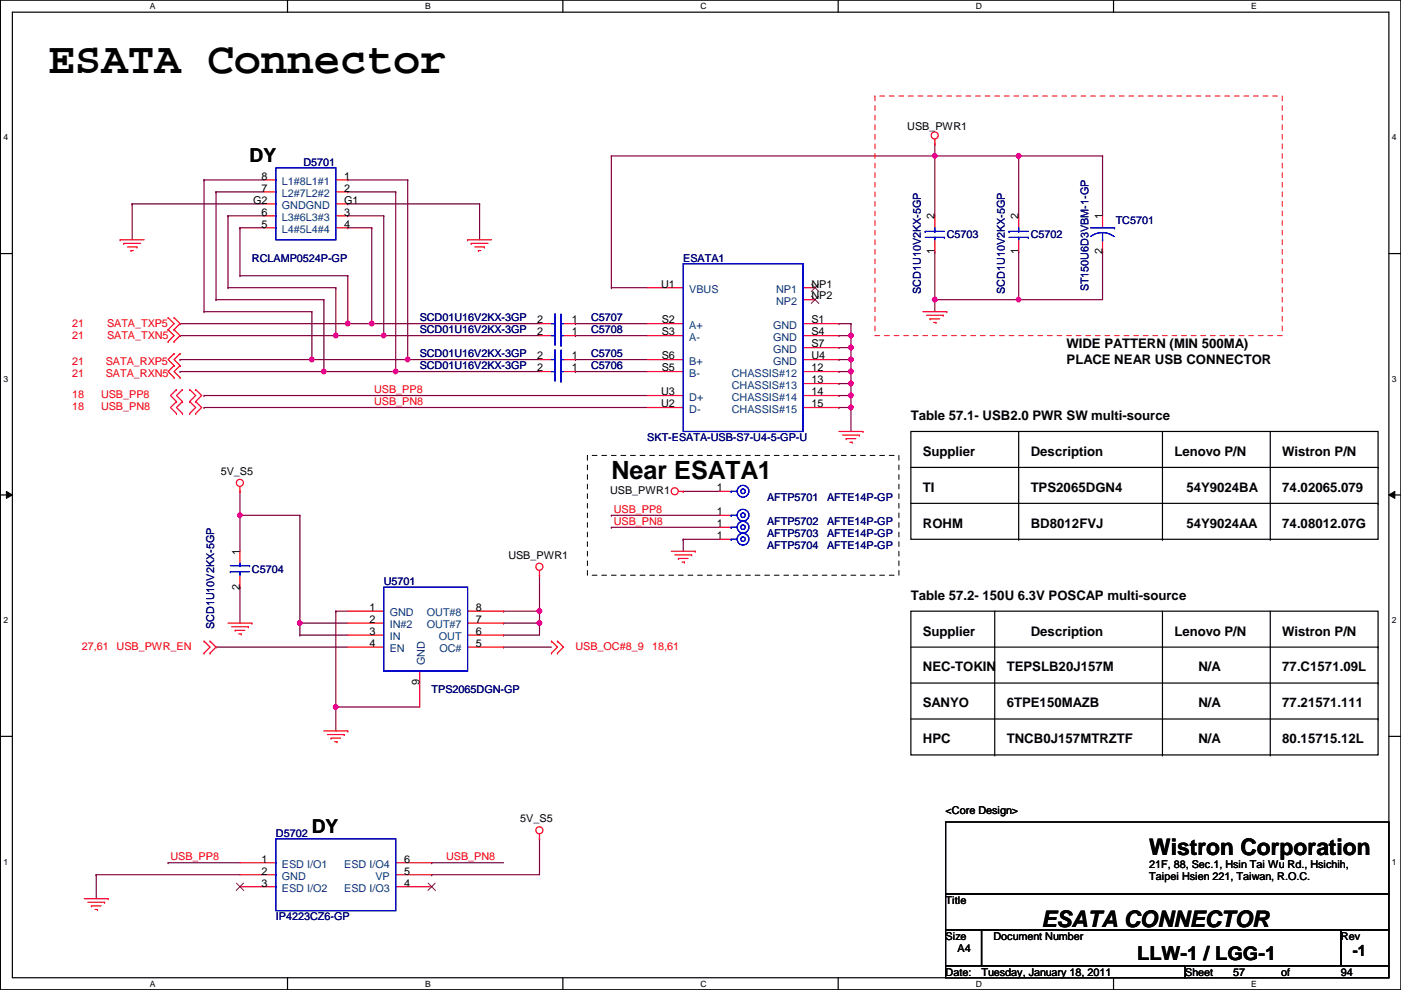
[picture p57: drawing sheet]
<svg xmlns="http://www.w3.org/2000/svg" width="297mm" height="210mm" viewBox="0 0 297 210" stroke-linecap="round" stroke-linejoin="round" font-family="sans-serif">
<defs><g id="words">
<text font-size="9.4" x="10.2" y="15.5">ESATA Connector</text>
<text font-size="5.3" x="129.6" y="101.5">Near ESATA1</text>
<g font-size="4.8">
<text x="243.7" y="181.3">Wistron Corporation</text>
<text x="220.8" y="196.5">ESATA CONNECTOR</text>
</g>
<g font-size="4.1">
<text x="52.9" y="34.3">DY</text>
<text x="66.1" y="176.5">DY</text>
<text x="241.1" y="203.5">LLW-1 / LGG-1</text>
</g>
<text font-size="3.3" x="286.8" y="202.8">-1</text>
<g font-size="2.8">
<text x="226.1" y="73.8">WIDE PATTERN (MIN 500MA)</text>
<text x="226.1" y="77.2">PLACE NEAR USB CONNECTOR</text>
<text x="193.1" y="89">Table 57.1- USB2.0 PWR SW multi-source</text>
<text x="195.7" y="96.6">Supplier</text>
<text x="218.5" y="96.6">Description</text>
<text x="249" y="96.6">Lenovo P/N</text>
<text x="271.9" y="96.6">Wistron P/N</text>
<text x="195.7" y="104.3">TI</text>
<text x="218.5" y="104.3">TPS2065DGN4</text>
<text x="251.5" y="104.3">54Y9024BA</text>
<text x="271.9" y="104.3">74.02065.079</text>
<text x="195.7" y="111.9">ROHM</text>
<text x="218.5" y="111.9">BD8012FVJ</text>
<text x="251.5" y="111.9">54Y9024AA</text>
<text x="271.9" y="111.9">74.08012.07G</text>
<text x="193.1" y="127.1">Table 57.2- 150U 6.3V POSCAP multi-source</text>
<text x="195.7" y="134.7">Supplier</text>
<text x="218.5" y="134.7">Description</text>
<text x="249" y="134.7">Lenovo P/N</text>
<text x="271.9" y="134.7">Wistron P/N</text>
<text x="195.7" y="142.4">NEC-TOKIN</text>
<text x="213.4" y="142.4">TEPSLB20J157M</text>
<text x="254.1" y="142.4">N/A</text>
<text x="271.9" y="142.4">77.C1571.09L</text>
<text x="195.7" y="150">SANYO</text>
<text x="213.4" y="150">6TPE150MAZB</text>
<text x="254.1" y="150">N/A</text>
<text x="271.9" y="150">77.21571.111</text>
<text x="195.7" y="157.6">HPC</text>
<text x="213.4" y="157.6">TNCB0J157MTRZTF</text>
<text x="254.1" y="157.6">N/A</text>
<text x="271.9" y="157.6">80.15715.12L</text>
</g>
<g font-size="2.3">
<text x="192.4" y="27.5">USB_PWR1</text>
<text x="55.5" y="40.6">7</text>
<text x="55.5" y="38.1">8</text>
<text x="73" y="38.1">1</text>
<text x="73" y="40.6">2</text>
<text x="53.7" y="43.2">G2</text>
<text x="55.5" y="45.7">6</text>
<text x="73" y="43.2">G1</text>
<text x="73" y="45.7">3</text>
<text x="198.2" y="46.5" transform="rotate(-90 198.2 46.5)">2</text>
<text x="215.9" y="46.5" transform="rotate(-90 215.9 46.5)">2</text>
<text x="233.7" y="46.5" transform="rotate(-90 233.7 46.5)">1</text>
<text x="55.5" y="48.3">5</text>
<text x="73" y="48.3">4</text>
<text x="198.2" y="53.9" transform="rotate(-90 198.2 53.9)">1</text>
<text x="215.9" y="53.9" transform="rotate(-90 215.9 53.9)">1</text>
<text x="233.7" y="53.9" transform="rotate(-90 233.7 53.9)">2</text>
<text x="140.2" y="61">U1</text>
<text x="172" y="61">NP1</text>
<text x="172" y="63.5">NP2</text>
<text x="113.9" y="68.6">2</text>
<text x="113.9" y="71.1">2</text>
<text x="121.2" y="68.6">1</text>
<text x="121.2" y="71.1">1</text>
<text x="140.3" y="68.6">S2</text>
<text x="140.3" y="71.1">S3</text>
<text x="172" y="68.6">S1</text>
<text x="172" y="71.1">S4</text>
<text x="113.9" y="76.2">2</text>
<text x="121.2" y="76.2">1</text>
<text x="140.3" y="76.2">S6</text>
<text x="172" y="73.7">S7</text>
<text x="172" y="76.2">U4</text>
<text x="113.9" y="78.7">2</text>
<text x="121.2" y="78.7">1</text>
<text x="140.2" y="83.8">U3</text>
<text x="140.3" y="78.7">S5</text>
<text x="172" y="78.7">12</text>
<text x="172" y="81.3">13</text>
<text x="172" y="83.8">14</text>
<text x="140.2" y="86.4">U2</text>
<text x="172" y="86.4">15</text>
<text x="46.8" y="100.7">5V_S5</text>
<text x="129.4" y="104.7">USB_PWR1</text>
<text x="152" y="104.1">1</text>
<text x="152" y="109.2">1</text>
<text x="152" y="111.8">1</text>
<text x="50.8" y="117.6" transform="rotate(-90 50.8 117.6)">1</text>
<text x="107.8" y="118.4">USB_PWR1</text>
<text x="152" y="114.3">1</text>
<text x="50.8" y="125" transform="rotate(-90 50.8 125)">2</text>
<text x="78.3" y="129.5">1</text>
<text x="100.9" y="129.5">8</text>
<text x="78.3" y="134.6">3</text>
<text x="78.3" y="132.1">2</text>
<text x="78.3" y="137.2">4</text>
<text x="100.9" y="137.2">5</text>
<text x="100.9" y="134.6">6</text>
<text x="100.9" y="132.1">7</text>
<text x="88.9" y="145.3" transform="rotate(-90 88.9 145.3)">9</text>
<text x="200.5" y="172.6">&lt;Core Design&gt;</text>
<text x="110.3" y="174.3">5V_S5</text>
<text x="55.5" y="182.9">1</text>
<text x="55.5" y="185.4">2</text>
<text x="85.7" y="185.4">5</text>
<text x="85.7" y="182.9">6</text>
<text x="243.7" y="184">21F, 88, Sec.1, Hsin Tai Wu Rd., Hsichih,</text>
<text x="55.5" y="188">3</text>
<text x="85.7" y="188">4</text>
<text x="200.5" y="191.6">Title</text>
<text x="243.7" y="186.6">Taipei Hsien 221, Taiwan, R.O.C.</text>
<text x="200.5" y="199.2">Size</text>
<text x="203" y="201.8">A4</text>
<text x="210.6" y="199.2">Document Number</text>
<text x="284.3" y="199.2">Rev</text>
<text x="200.5" y="206.8">Date:</text>
<text x="208.1" y="206.8">Tuesday, January 18, 2011</text>
<text x="251.3" y="206.8">Sheet</text>
<text x="261.4" y="206.8">57</text>
<text x="271.6" y="206.8">of</text>
<text x="284.3" y="206.8">94</text>
</g>
<g font-size="2.3" fill="#000080">
<text x="64.3" y="35.1">D5701</text>
<text x="236.6" y="47.6">TC5701</text>
<text x="200.7" y="50.4">C5703</text>
<text x="218.5" y="50.4">C5702</text>
<text x="53.4" y="55.5">RCLAMP0524P-GP</text>
<text x="144.9" y="55.5">ESATA1</text>
<text x="195.2" y="62.3" transform="rotate(-90 195.2 62.3)">SCD1U10V2KX-5GP</text>
<text x="213" y="62.3" transform="rotate(-90 213 62.3)">SCD1U10V2KX-5GP</text>
<text x="230.8" y="61.8" transform="rotate(-90 230.8 61.8)">ST150U6D3VBM-1-GP</text>
<text x="89" y="68.2">SCD01U16V2KX-3GP</text>
<text x="89" y="70.7">SCD01U16V2KX-3GP</text>
<text x="125.3" y="68.2">C5707</text>
<text x="125.3" y="70.7">C5708</text>
<text x="89" y="75.8">SCD01U16V2KX-3GP</text>
<text x="125.3" y="75.8">C5705</text>
<text x="89" y="78.3">SCD01U16V2KX-3GP</text>
<text x="125.3" y="78.3">C5706</text>
<text x="137.2" y="93.6">SKT-ESATA-USB-S7-U4-5-GP-U</text>
<text x="162.6" y="106.3">AFTP5701</text>
<text x="175.3" y="106.3">AFTE14P-GP</text>
<text x="162.6" y="111.3">AFTP5702</text>
<text x="162.6" y="113.9">AFTP5703</text>
<text x="175.3" y="111.3">AFTE14P-GP</text>
<text x="175.3" y="113.9">AFTE14P-GP</text>
<text x="162.6" y="116.4">AFTP5704</text>
<text x="175.3" y="116.4">AFTE14P-GP</text>
<text x="53.4" y="121.5">C5704</text>
<text x="81.4" y="124">U5701</text>
<text x="45.4" y="133.4" transform="rotate(-90 45.4 133.4)">SCD1U10V2KX-5GP</text>
<text x="91.5" y="146.9">TPS2065DGN-GP</text>
<text x="58.5" y="177.4">D5702</text>
<text x="58.5" y="195.2">IP4223CZ6-GP</text>
</g>
<g font-size="2.3" fill="#004080">
<text x="59.8" y="41.7">L2#7L2#2</text>
<text x="59.8" y="39.2">L1#8L1#1</text>
<text x="59.8" y="46.8">L3#6L3#3</text>
<text x="59.8" y="44.3">GNDGND</text>
<text x="59.8" y="49.4">L4#5L4#4</text>
<text x="146.1" y="62.1">VBUS</text>
<text x="164.5" y="62.1">NP1</text>
<text x="164.5" y="64.6">NP2</text>
<text x="146.1" y="69.7">A+</text>
<text x="163.9" y="69.7">GND</text>
<text x="146.1" y="72.2">A-</text>
<text x="146.1" y="77.3">B+</text>
<text x="163.9" y="72.2">GND</text>
<text x="163.9" y="74.8">GND</text>
<text x="163.9" y="77.3">GND</text>
<text x="146.1" y="79.8">B-</text>
<text x="155.1" y="79.8">CHASSIS#12</text>
<text x="155.1" y="82.4">CHASSIS#13</text>
<text x="146.1" y="87.5">D-</text>
<text x="146.1" y="84.9">D+</text>
<text x="155.1" y="84.9">CHASSIS#14</text>
<text x="155.1" y="87.5">CHASSIS#15</text>
<text x="82.6" y="130.6">GND</text>
<text x="90.5" y="130.6">OUT#8</text>
<text x="82.6" y="135.7">IN</text>
<text x="82.6" y="133.2">IN#2</text>
<text x="90.5" y="133.2">OUT#7</text>
<text x="93" y="135.7">OUT</text>
<text x="82.6" y="138.3">EN</text>
<text x="90" y="141" transform="rotate(-90 90 141)">GND</text>
<text x="93.2" y="138.3">OC#</text>
<text x="59.8" y="184">ESD I/O1</text>
<text x="73" y="184">ESD I/O4</text>
<text x="59.8" y="186.5">GND</text>
<text x="59.8" y="189.1">ESD I/O2</text>
<text x="73" y="189.1">ESD I/O3</text>
<text x="79.6" y="186.5">VP</text>
</g>
<g font-size="2.3" fill="#f00">
<text x="15.3" y="69.4">21</text>
<text x="15.3" y="72">21</text>
<text x="22.7" y="69.4">SATA_TXP5</text>
<text x="22.7" y="72">SATA_TXN5</text>
<text x="15.3" y="77.3">21</text>
<text x="22.4" y="77.3">SATA_RXP5</text>
<text x="15.3" y="79.8">21</text>
<text x="22.4" y="79.8">SATA_RXN5</text>
<text x="79.3" y="83.4">USB_PP8</text>
<text x="15.3" y="84.4">18</text>
<text x="15.3" y="87">18</text>
<text x="21.4" y="84.4">USB_PP8</text>
<text x="21.4" y="87">USB_PN8</text>
<text x="79.3" y="85.9">USB_PN8</text>
<text x="130.1" y="108.8">USB_PP8</text>
<text x="130.1" y="111.3">USB_PN8</text>
<text x="17.4" y="137.8">27,61</text>
<text x="24.7" y="137.8">USB_PWR_EN</text>
<text x="122" y="137.8">USB_OC#8_9</text>
<text x="138.3" y="137.8">18,61</text>
<text x="36.1" y="182.4">USB_PP8</text>
<text x="94.6" y="182.4">USB_PN8</text>
</g>
<g font-size="1.8">
<text x="31.8" y="1.9">A</text>
<text x="90.1" y="1.9">B</text>
<text x="148.5" y="1.9">C</text>
<text x="206.9" y="1.9">D</text>
<text x="265.3" y="1.9">E</text>
<text x=".7" y="29.8">4</text>
<text x="295.1" y="29.8">4</text>
<text x=".7" y="80.9">3</text>
<text x="295.1" y="80.9">3</text>
<text x=".7" y="132.1">2</text>
<text x="295.1" y="132.1">2</text>
<text x=".7" y="183.3">1</text>
<text x="295.1" y="183.3">1</text>
<text x="31.8" y="209.2">A</text>
<text x="90.1" y="209.2">B</text>
<text x="148.5" y="209.2">C</text>
<text x="206.9" y="209.2">D</text>
<text x="265.3" y="209.2">E</text>
</g>
</g></defs>
<path d="M.1 0h296.9v209.8h-296.9zM2.6 2.6h291.9v204.7h-291.9z" fill="none" stroke="#000" stroke-width=".25"/>
<g fill="#fff">
<path d="M31.8 .3h1.2v2h-1.2z"/>
<path d="M31.8 207.6h1.2v1.9h-1.2z"/>
</g>
<path d="M61 0v2.6M61 207.3v2.5" fill="none" stroke="#000" stroke-width=".25"/>
<g fill="#fff">
<path d="M90.1 .3h1.2v2h-1.2z"/>
<path d="M90.1 207.6h1.2v1.9h-1.2z"/>
</g>
<path d="M119.3 0v2.6M119.3 207.3v2.5" fill="none" stroke="#000" stroke-width=".25"/>
<g fill="#fff">
<path d="M148.5 .3h1.3v2h-1.3z"/>
<path d="M148.5 207.6h1.3v1.9h-1.3z"/>
</g>
<path d="M177.7 0v2.6M177.7 207.3v2.5" fill="none" stroke="#000" stroke-width=".25"/>
<g fill="#fff">
<path d="M206.9 .3h1.2v2h-1.2z"/>
<path d="M206.9 207.6h1.2v1.9h-1.2z"/>
</g>
<path d="M236.1 0v2.6M236.1 207.3v2.5" fill="none" stroke="#000" stroke-width=".25"/>
<g fill="#fff">
<path d="M265.3 .3h1.1v2h-1.1z"/>
<path d="M265.3 207.6h1.1v1.9h-1.1z"/>
<path d="M.7 28.2h1v1.9h-1z"/>
<path d="M295.1 28.2h1v1.9h-1z"/>
<path d="M.7 79.3h1v2h-1z"/>
<path d="M295.1 79.3h1v2h-1z"/>
</g>
<path d="M.1 53.8h2.5M294.5 53.8h2.5" fill="none" stroke="#000" stroke-width=".25"/>
<g fill="#fff">
<path d="M.7 130.5h1v2h-1z"/>
<path d="M295.1 130.5h1v2h-1z"/>
</g>
<path d="M.1 104.9h2.5M294.5 104.9h2.5" fill="none" stroke="#000" stroke-width=".25"/>
<path d="M1.4 104.2l1.2 .7-1.2 .8zM294.5 104.9l1.2-.7v1.5z" fill="#000"/>
<path d="M1.4 104.2l1.2 .7-1.2 .8zM294.5 104.9l1.2-.7v1.5z" fill="none" stroke="#000" stroke-width=".21"/>
<g fill="#fff">
<path d="M.7 181.7h1v2h-1z"/>
<path d="M295.1 181.7h1v2h-1z"/>
</g>
<path d="M.1 156.1h2.5M294.5 156.1h2.5" fill="none" stroke="#000" stroke-width=".25"/>
<path d="M216 53.4h.1M216 53.4v10.1" fill="none" stroke="#800040" stroke-width=".25"/>
<circle cx="216" cy="63.5" r=".49" fill="#f0f"/>
<circle cx="216" cy="63.5" r=".49" fill="none" stroke="#f0f" stroke-width=".25"/>
<g fill="none" stroke="#800040" stroke-width=".25">
<path d="M198.2 33.1h.1M198.2 33.1v12.7M216 33.1h.1M216 33.1v12.7M216 33.1h17.8M233.8 33.1h.1M233.8 33.1v12.7M198.2 53.4h.1M198.2 53.4v12.7M233.8 53.4h.1M233.8 53.4v10.1h-17.8M198.2 63.5h.1"/>
<path d="M216 63.5h.1M43.3 83.9h.1M43.3 86.4h.1M43.3 83.9h93.9M43.3 86.4h93.9"/>
</g>
<circle cx="216" cy="33" r=".49" fill="#f0f"/>
<circle cx="216" cy="33" r=".49" fill="none" stroke="#f0f" stroke-width=".25"/>
<path d="M198.2 30.5h.1M198.2 30.5v2.6M73.7 68.6h.1M73.7 68.6h5.1" fill="none" stroke="#800040" stroke-width=".25"/>
<circle cx="73.7" cy="68.6" r=".49" fill="#f0f"/>
<circle cx="73.7" cy="68.6" r=".49" fill="none" stroke="#f0f" stroke-width=".25"/>
<path d="M71.2 71.2h.1M71.2 71.2h10.2" fill="none" stroke="#800040" stroke-width=".25"/>
<circle cx="71.2" cy="71.1" r=".49" fill="#f0f"/>
<circle cx="71.2" cy="71.1" r=".49" fill="none" stroke="#f0f" stroke-width=".25"/>
<path d="M73.7 48.3h.1M73.7 48.3h5.1M78.8 48.3h.1M78.8 48.3v20.3M66.1 76.2h.1M66.1 76.2h20.3M68.7 78.8h.1M68.7 78.8h15.2" fill="none" stroke="#800040" stroke-width=".25"/>
<circle cx="78.8" cy="68.6" r=".49" fill="#f0f"/>
<circle cx="78.8" cy="68.6" r=".49" fill="none" stroke="#f0f" stroke-width=".25"/>
<g fill="none" stroke="#800040" stroke-width=".25">
<path d="M48.3 45.8h.1M48.3 45.8h7.7M48.3 45.8v15.2M50.9 48.3h.1M50.9 58.5h.1M50.9 48.3h5.1M50.9 48.3v10.2M50.9 58.5h22.8M73.7 58.5h.1M73.7 45.8h.1M73.7 58.5v10.1M73.7 45.8h7.7"/>
<path d="M81.4 45.8h.1M81.4 45.8v25.4M48.3 61h.1M48.3 61h22.9M71.2 61h.1M71.2 61v10.2"/>
</g>
<circle cx="81.3" cy="71.1" r=".49" fill="#f0f"/>
<circle cx="81.3" cy="71.1" r=".49" fill="none" stroke="#f0f" stroke-width=".25"/>
<path d="M28 43.2h.1M28 43.2h28M28 43.2v7.6M73.7 43.2h.1M73.7 40.7h.1M73.7 43.2h28M73.7 40.7h10.2M83.9 40.7h.1M83.9 40.7v38.1M101.7 43.2h.1M101.7 43.2v7.6" fill="none" stroke="#800040" stroke-width=".25"/>
<circle cx="83.9" cy="78.8" r=".49" fill="#f0f"/>
<circle cx="83.9" cy="78.8" r=".49" fill="none" stroke="#f0f" stroke-width=".25"/>
<path d="M45.8 40.7h.1M45.8 40.7h10.2M45.8 40.7v22.8M45.8 63.5h.1M45.8 63.5h22.9M68.7 63.5h.1M68.7 63.5v15.3" fill="none" stroke="#800040" stroke-width=".25"/>
<circle cx="68.6" cy="78.8" r=".49" fill="#f0f"/>
<circle cx="68.6" cy="78.8" r=".49" fill="none" stroke="#f0f" stroke-width=".25"/>
<path d="M73.7 38.1h.1M73.7 38.1h12.7M86.4 38.1h.1M86.4 38.1v38.1" fill="none" stroke="#800040" stroke-width=".25"/>
<circle cx="86.4" cy="76.2" r=".49" fill="#f0f"/>
<circle cx="86.4" cy="76.2" r=".49" fill="none" stroke="#f0f" stroke-width=".25"/>
<path d="M43.3 38.1h.1M43.3 38.1h12.7M43.3 38.1v28M43.3 66.1h.1M43.3 66.1h22.8M66.1 66.1h.1M66.1 66.1v10.1" fill="none" stroke="#800040" stroke-width=".25"/>
<circle cx="66.1" cy="76.2" r=".49" fill="#f0f"/>
<circle cx="66.1" cy="76.2" r=".49" fill="none" stroke="#f0f" stroke-width=".25"/>
<path d="M50.9 109.3h.1M50.9 109.3v7.6M71.2 149.9h.1M71.2 149.9v5.1" fill="none" stroke="#800040" stroke-width=".25"/>
<circle cx="50.9" cy="109.2" r=".49" fill="#f0f"/>
<circle cx="50.9" cy="109.2" r=".49" fill="none" stroke="#f0f" stroke-width=".25"/>
<path d="M106.8 129.6h.1M106.8 129.6h7.6M114.4 129.6h.1M114.4 122h.1M114.4 122v10.1" fill="none" stroke="#800040" stroke-width=".25"/>
<circle cx="114.4" cy="129.6" r=".49" fill="#f0f"/>
<circle cx="114.4" cy="129.6" r=".49" fill="none" stroke="#f0f" stroke-width=".25"/>
<path d="M106.8 132.1h.1M106.8 132.1h7.6M114.4 132.1h.1M114.4 132.1v2.6" fill="none" stroke="#800040" stroke-width=".25"/>
<circle cx="114.4" cy="132.1" r=".49" fill="#f0f"/>
<circle cx="114.4" cy="132.1" r=".49" fill="none" stroke="#f0f" stroke-width=".25"/>
<g fill="none" stroke="#800040" stroke-width=".25">
<path d="M50.9 109.3h.1M50.9 104.2h.1M50.9 109.3h12.7M50.9 104.2v5.1M63.6 109.3h.1M63.6 109.3v25.4M45.8 137.2h.1M45.8 137.2h27.9M63.6 132.1h.1M106.8 134.7h.1M106.8 137.2h.1M106.8 134.7h7.6"/>
<path d="M106.8 137.2h10.1"/>
</g>
<circle cx="63.6" cy="132.1" r=".49" fill="#f0f"/>
<circle cx="63.6" cy="132.1" r=".49" fill="none" stroke="#f0f" stroke-width=".25"/>
<path d="M50.9 124.5h.1M50.9 124.5v7.6M63.6 134.7h.1M63.6 134.7h10.1M71.2 129.6h.1M71.2 129.6h2.5M71.2 129.6v20.3" fill="none" stroke="#800040" stroke-width=".25"/>
<circle cx="71.2" cy="149.9" r=".49" fill="#f0f"/>
<circle cx="71.2" cy="149.9" r=".49" fill="none" stroke="#f0f" stroke-width=".25"/>
<g fill="none" stroke="#800040" stroke-width=".25">
<path d="M198.2 33.1h.1M198.2 33.1h17.8M78.8 68.6h.1M78.8 68.6h35.6M81.4 71.2h.1M81.4 71.2h33M83.9 78.8h.1M83.9 78.8h30.5M86.4 76.2h.1M86.4 76.2h28M122 68.6h.1M122 71.2h.1"/>
<path d="M122 78.8h.1M122 76.2h.1M122 68.6h15.2M122 71.2h15.2M122 78.8h15.2M122 76.2h15.2M63.6 132.1h.1M63.6 132.1h10.1M71.2 149.9h.1M71.2 149.9h17.8M114.4 177.8h.1M114.4 177.8v7.7h-22.9"/>
<path d="M20.4 185.5h.1M20.4 185.5h30.5M20.4 185.5v5M35.6 182.9h.1M35.6 182.9h15.3M91.5 182.9h.1M91.5 185.5h.1M91.5 182.9h15.3"/>
</g>
<circle cx="198.2" cy="33" r=".49" fill="#f0f"/>
<circle cx="198.2" cy="33" r=".49" fill="none" stroke="#f0f" stroke-width=".25"/>
<g fill="none" stroke="#800040" stroke-width=".25">
<path d="M38.2 78.8h.1M38.2 76.2h.1M38.2 68.6h.1M38.2 71.2h.1M38.2 78.8h30.5M38.2 76.2h27.9M38.2 68.6h35.5M38.2 71.2h33M177.9 68.6h.1M177.9 71.2h.1M177.9 68.6h2.5M177.9 71.2h2.5"/>
<path d="M180.4 68.6h.1M180.4 71.2h.1M180.4 68.6v5.1"/>
</g>
<circle cx="180.4" cy="71.1" r=".49" fill="#f0f"/>
<circle cx="180.4" cy="71.1" r=".49" fill="none" stroke="#f0f" stroke-width=".25"/>
<path d="M177.9 73.7h.1M177.9 76.2h.1M177.9 73.7h2.5M177.9 76.2h2.5" fill="none" stroke="#800040" stroke-width=".25"/>
<circle cx="180.4" cy="76.2" r=".49" fill="#f0f"/>
<circle cx="180.4" cy="76.2" r=".49" fill="none" stroke="#f0f" stroke-width=".25"/>
<path d="M177.9 78.8h.1M180.4 76.2h.1M180.4 76.2v2.6h-2.5M177.9 81.3h.1M177.9 81.3h2.5M180.4 81.3h.1M180.4 81.3v2.6" fill="none" stroke="#800040" stroke-width=".25"/>
<circle cx="180.4" cy="81.3" r=".49" fill="#f0f"/>
<circle cx="180.4" cy="81.3" r=".49" fill="none" stroke="#f0f" stroke-width=".25"/>
<path d="M177.9 83.9h.1M177.9 86.4h.1M177.9 83.9h2.5M177.9 86.4h2.5M180.4 86.4h.1M180.4 86.4v5.1" fill="none" stroke="#800040" stroke-width=".25"/>
<circle cx="180.4" cy="86.4" r=".49" fill="#f0f"/>
<circle cx="180.4" cy="86.4" r=".49" fill="none" stroke="#f0f" stroke-width=".25"/>
<path d="M198.2 63.5h.1M198.2 63.5h17.8" fill="none" stroke="#800040" stroke-width=".25"/>
<circle cx="198.2" cy="63.5" r=".49" fill="#f0f"/>
<circle cx="198.2" cy="63.5" r=".49" fill="none" stroke="#f0f" stroke-width=".25"/>
<path d="M129.6 33.1h.1M129.6 33.1v27.9M129.6 33.1h68.6M198.2 33.1h.1M129.6 61h.1M129.6 61h7.6M180.4 83.9h.1M180.4 83.9v2.5" fill="none" stroke="#800040" stroke-width=".25"/>
<circle cx="180.4" cy="83.8" r=".49" fill="#f0f"/>
<circle cx="180.4" cy="83.8" r=".49" fill="none" stroke="#f0f" stroke-width=".25"/>
<path d="M180.4 78.8h.1M180.4 78.8v2.5" fill="none" stroke="#800040" stroke-width=".25"/>
<circle cx="180.4" cy="78.8" r=".49" fill="#f0f"/>
<circle cx="180.4" cy="78.8" r=".49" fill="none" stroke="#f0f" stroke-width=".25"/>
<path d="M180.4 73.7h.1M180.4 73.7v2.5" fill="none" stroke="#800040" stroke-width=".25"/>
<circle cx="180.4" cy="73.7" r=".49" fill="#f0f"/>
<circle cx="180.4" cy="73.7" r=".49" fill="none" stroke="#f0f" stroke-width=".25"/>
<path d="M129.6 109.3h.1M129.6 111.8h.1M129.6 109.3h22.9M129.6 111.8h22.9M144.9 114.3h.1M144.9 104.2h.1M144.9 114.3v2.6M144.9 114.3h7.6M144.9 104.2h7.6" fill="none" stroke="#800040" stroke-width=".25"/>
<g fill="none" stroke="#f00" stroke-width=".25">
<path d="M56 38.1h2.5M71.2 38.1h2.5M198.2 30.5h.1M198.2 29.5v1M25.5 50.8h.1M25.5 50.8h5.1M26.2 51.6h.1M26.2 51.6h3.6M27 52.4h2M27.8 53.1h.1M27.8 53.1h.5M29 52.4h.1"/>
<path d="M56 40.7h2.5M56 43.2h2.5M56 45.8h2.5M56 48.3h2.5M71.2 40.7h2.5M71.2 43.2h2.5M71.2 45.8h2.5M71.2 48.3h2.5M99.1 50.8h.1M99.1 50.8h5.1M99.9 51.6h.1M99.9 51.6h3.6"/>
<path d="M100.7 52.4h2M101.4 53.1h.1M101.4 53.1h.5M102.7 52.4h.1M198.2 45.8v2.5M198.2 50.8v2.6M216 45.8v2.5M216 50.8v2.6M233.8 45.8v2.5M233.8 50.8v2.6M35.6 69.9h.1M35.6 67.4h.1"/>
<path d="M35.6 72.4h.1M35.6 67.4l1.3 1.2-1.3 1.3M35.6 69.9l1.3 1.3-1.3 1.2M36.9 67.4h.1M36.9 69.9h.1M36.9 75h.1M36.9 77.5h.1M36.9 72.4h.1M36.9 67.4l1.3 1.2-1.3 1.3M36.9 75l-1.3 1.2 1.3 1.3M36.9 69.9l1.3 1.3-1.3 1.2M36.9 77.5l-1.3 1.3 1.3 1.3"/>
<path d="M38.2 75h.1M38.2 77.5h.1M38.2 75l-1.3 1.2 1.3 1.3M38.2 77.5l-1.3 1.3 1.3 1.3M114.4 68.6h2.5M114.4 71.2h2.5M114.4 76.2h2.5M114.4 78.8h2.5M119.5 68.6h2.5M119.5 71.2h2.5M119.5 76.2h2.5M119.5 78.8h2.5"/>
<path d="M137.2 68.6h7.7M137.2 71.2h7.7M137.2 76.2h7.7M137.2 78.8h7.7M137.2 61h7.7M170.3 68.6h7.6M170.3 71.2h7.6M170.3 76.2h7.6M170.3 78.8h7.6M170.3 73.7h7.6M170.3 61h2.5M170.3 63.5h2.5"/>
<path d="M195.7 66.1h5M196.4 66.8h3.6M197.2 67.6h.1M197.2 67.6h2M197.9 68.4h.6M198.5 68.4h.1M200 66.8h.1M200.7 66.1h.1M36.9 80.1h.1M37.4 85.1h.1M37.4 82.6h.1M37.4 87.7h.1"/>
<path d="M37.4 82.6l-1.3 1.3 1.3 1.2M37.4 85.1l-1.3 1.3 1.3 1.3M38.2 80.1h.1M38.7 85.1h.1M38.7 82.6h.1M38.7 87.7h.1M38.7 82.6l-1.3 1.3 1.3 1.2M38.7 85.1l-1.3 1.3 1.3 1.3M40.2 82.6h.1M40.2 85.1h.1M40.2 87.7h.1M40.2 82.6l1.3 1.3-1.3 1.2"/>
<path d="M40.2 85.1l1.3 1.3-1.3 1.3M41.5 85.1h.1M41.5 82.6h.1M41.5 87.7h.1M41.5 82.6l1.3 1.3-1.3 1.2M41.5 85.1l1.3 1.3-1.3 1.3M137.2 83.9h7.7M137.2 86.4h7.7M170.3 81.3h7.6M170.3 83.9h7.6M170.3 86.4h7.6M177.9 91.5h5.1"/>
<path d="M178.6 92.2h3.6M179.4 93h.1M179.4 93h2M180.2 93.8h.5M180.7 93.8h.1M182.2 92.2h.1M183 91.5h.1M50.9 104.2h.1M50.9 103.2v1M50.9 116.9v2.5M142.3 116.9h5.1M143.1 117.6h3.5"/>
<path d="M143.8 118.4h.1M143.8 118.4h2.1M143.8 104.2h1.1M144.6 119.2h.5M144.9 104.2h.1M145.1 119.2h.1M146.6 117.6h.1M147.4 116.9h.1M152.5 104.2h2.5M152.5 114.3h2.5M152.5 109.3h2.5M152.5 111.8h2.5"/>
<path d="M43.3 135.9h.1M43.3 138.5h.1M43.3 135.9l1.2 1.3-1.2 1.3M44.5 138.5h.1M44.5 135.9h.1M44.5 135.9l1.3 1.3-1.3 1.3M48.3 132.1h5.1M49.1 132.9h3.6M49.9 133.6h.1M49.9 133.6h2M50.6 134.4h.5M50.9 122v2.5"/>
<path d="M51.1 134.4h.1M52.7 132.9h.1M53.4 132.1h.1M73.7 132.1h7.7M73.7 134.7h7.7M73.7 129.6h7.7M73.7 137.2h7.7M99.1 132.1h7.7M99.1 134.7h7.7M99.1 129.6h7.7M99.1 137.2h7.7M114.4 122h.1"/>
<path d="M114.4 120.9v1.1M116.9 138.5h.1M116.9 135.9h.1M116.9 135.9l1.3 1.3-1.3 1.3M118.2 138.5h.1M118.2 135.9h.1M118.2 135.9l1.3 1.3-1.3 1.3M68.7 155h5M69.4 155.7h3.6M70.2 156.5h.1M70.2 156.5h2M70.9 157.3h.6"/>
<path d="M71.5 157.3h.1M73 155.7h.1M73.7 155h.1M89 142.3v7.6M114.4 177.8h.1M114.4 176.8v1M17.9 190.5h5M18.6 191.3h3.6M19.4 192.1h.1M19.4 192.1h2M20.1 192.8h.6M20.7 192.8h.1"/>
<path d="M22.2 191.3h.1M22.9 190.5h.1M50.9 182.9h7.6M50.9 185.5h7.6M50.9 188h7.6M83.9 182.9h7.6M83.9 185.5h7.6M83.9 188h7.6"/>
<circle cx="198.2" cy="28.7" r=".75"/>
<circle cx="50.9" cy="102.4" r=".75"/>
<circle cx="143.1" cy="104.2" r=".75"/>
<circle cx="114.4" cy="120.2" r=".75"/>
<circle cx="114.4" cy="176" r=".75"/>
</g>
<g fill="none" stroke="#000" stroke-width=".25">
<path d="M193.1 91.5h99.1v22.8h-99.1zM193.1 99.1h99.1M216 91.5v22.8M246.5 91.5v22.8M269.3 91.5v22.8M292.2 99.1h.1M193.1 106.7h99.1M216 114.3h.1M246.5 114.3h.1M269.3 114.3h.1M292.2 106.7h.1M193.1 129.6h99.1v30.5h-99.1z"/>
<path d="M193.1 137.2h99.1M210.9 129.6v30.5M246.5 129.6v30.5M269.3 129.6v30.5M292.2 137.2h.1M193.1 144.8h99.1M193.1 152.4h99.1M292.2 144.8h.1M292.2 152.4h.1M200.5 174.3h94v15.2h-94zM210.9 160.1h.1M246.5 160.1h.1"/>
<path d="M269.3 160.1h.1M200.5 189.5h94v7.6h-94zM200.5 197.1h7.6v7.7h-7.6zM208.1 197.1h76.2v7.7h-76.2zM284.3 197.1h10.2v7.7h-10.2zM200.5 204.8h50.8v2.5h-50.8zM251.3 204.8h43.2v2.5h-43.2z"/>
</g>
<path d="M185.5 20.4h86.4v50.8h-86.4z" fill="none" stroke="#f00" stroke-width=".21" stroke-dasharray="1 1 1 1 1 1 1 1"/>
<path d="M124.5 96.6h66.1v25.4h-66.1z" fill="none" stroke="#000" stroke-width=".21" stroke-dasharray="1 1 1 1 1 1 1 1"/>
<g fill="none" stroke="#00f" stroke-width=".25">
<path d="M58.5 35.6h12.7v15.2h-12.7zM144.9 55.9h25.4v35.6h-25.4zM196.2 49.1h.1M196.2 50.3h4M196.2 49.1h4M198.2 50.3h.1M198.2 49.1h.1M198.2 48.3v.8M198.2 50.3v.5M200.2 50.3h.1M213.9 49.1h.1M213.9 50.3h4.1"/>
<path d="M213.9 49.1h4.1M216 50.3h.1M216 49.1h.1M216 48.3v.8M216 50.3v.5M218 50.3h.1M231.2 48.3h5.1M233.8 50.8h.1M233.8 49.3l1 .2 1.4 .7M233.8 49.3l-1.6 .3-.9 .5M233.8 49.3v1.5M236.3 48.3h.1"/>
<path d="M116.9 68.6h.8M116.9 71.2h.8M116.9 76.2h.8M116.9 78.8h.8M117.7 68.6h.1M117.7 66.6h.1M117.7 71.2h.1M117.7 69.1h.1M117.7 76.2h.1M117.7 74.2h.1M117.7 78.8h.1M117.7 76.8h.1"/>
<path d="M117.7 66.6v6.6M117.7 74.2v6.6M119 68.6h.1M119 70.7h.1M119 71.2h.1M119 73.2h.1M119 76.2h.1M119 78.3h.1M119 78.8h.1M119 68.6h.5M119 66.6v6.6M119 74.2v6.6"/>
<path d="M119 71.2h.5M119 76.2h.5M119 78.8h.5M119 80.8h.1M48.8 119.9h4.1M50.9 119.9h.1M50.9 119.4v.5M52.9 119.9h.1M155 114.3h.1M155 109.3h.1M155 111.8h.1M155 104.2h.1"/>
<path d="M155 114.3h1.3M155 109.3h1.3M155 111.8h1.3M155 104.2h1.3M48.8 121.2h.1M48.8 121.2h4.1M50.9 121.2h.1M50.9 121.2v.8M81.4 124.5h17.7v17.8h-17.7zM58.5 177.8h25.4v15.3h-25.4z"/>
<circle cx="157.5" cy="109.2" r=".49"/>
<circle cx="157.5" cy="114.3" r=".49"/>
<circle cx="157.5" cy="111.8" r=".49"/>
<circle cx="157.5" cy="104.2" r=".49"/>
<circle cx="157.5" cy="109.2" r="1.25"/>
<circle cx="157.5" cy="114.3" r="1.25"/>
<circle cx="157.5" cy="111.8" r="1.25"/>
<circle cx="157.5" cy="104.2" r="1.25"/>
</g>
<path d="M172 60.2l1.6 1.6M172 62.8l1.6 1.5M173.6 60.2l-1.6 1.6M173.6 62.8l-1.6 1.5M50.1 187.2l1.6 1.6M51.6 187.2l-1.5 1.6M90.8 187.2l1.5 1.6M92.3 187.2l-1.6 1.6" fill="none" stroke="#804000" stroke-width=".21"/>
<circle cx="216" cy="63.5" r=".49" fill="#f0f"/>
<circle cx="216" cy="63.5" r=".49" fill="none" stroke="#f0f" stroke-width=".25"/>
<circle cx="216" cy="33" r=".49" fill="#f0f"/>
<circle cx="216" cy="33" r=".49" fill="none" stroke="#f0f" stroke-width=".25"/>
<circle cx="73.7" cy="68.6" r=".49" fill="#f0f"/>
<circle cx="73.7" cy="68.6" r=".49" fill="none" stroke="#f0f" stroke-width=".25"/>
<circle cx="71.2" cy="71.1" r=".49" fill="#f0f"/>
<circle cx="71.2" cy="71.1" r=".49" fill="none" stroke="#f0f" stroke-width=".25"/>
<circle cx="78.8" cy="68.6" r=".49" fill="#f0f"/>
<circle cx="78.8" cy="68.6" r=".49" fill="none" stroke="#f0f" stroke-width=".25"/>
<circle cx="81.3" cy="71.1" r=".49" fill="#f0f"/>
<circle cx="81.3" cy="71.1" r=".49" fill="none" stroke="#f0f" stroke-width=".25"/>
<circle cx="83.9" cy="78.8" r=".49" fill="#f0f"/>
<circle cx="83.9" cy="78.8" r=".49" fill="none" stroke="#f0f" stroke-width=".25"/>
<circle cx="68.6" cy="78.8" r=".49" fill="#f0f"/>
<circle cx="68.6" cy="78.8" r=".49" fill="none" stroke="#f0f" stroke-width=".25"/>
<circle cx="86.4" cy="76.2" r=".49" fill="#f0f"/>
<circle cx="86.4" cy="76.2" r=".49" fill="none" stroke="#f0f" stroke-width=".25"/>
<circle cx="66.1" cy="76.2" r=".49" fill="#f0f"/>
<circle cx="66.1" cy="76.2" r=".49" fill="none" stroke="#f0f" stroke-width=".25"/>
<circle cx="50.9" cy="109.2" r=".49" fill="#f0f"/>
<circle cx="50.9" cy="109.2" r=".49" fill="none" stroke="#f0f" stroke-width=".25"/>
<circle cx="114.4" cy="129.6" r=".49" fill="#f0f"/>
<circle cx="114.4" cy="129.6" r=".49" fill="none" stroke="#f0f" stroke-width=".25"/>
<circle cx="114.4" cy="132.1" r=".49" fill="#f0f"/>
<circle cx="114.4" cy="132.1" r=".49" fill="none" stroke="#f0f" stroke-width=".25"/>
<circle cx="63.6" cy="132.1" r=".49" fill="#f0f"/>
<circle cx="63.6" cy="132.1" r=".49" fill="none" stroke="#f0f" stroke-width=".25"/>
<circle cx="71.2" cy="149.9" r=".49" fill="#f0f"/>
<circle cx="71.2" cy="149.9" r=".49" fill="none" stroke="#f0f" stroke-width=".25"/>
<circle cx="198.2" cy="33" r=".49" fill="#f0f"/>
<circle cx="198.2" cy="33" r=".49" fill="none" stroke="#f0f" stroke-width=".25"/>
<circle cx="180.4" cy="71.1" r=".49" fill="#f0f"/>
<circle cx="180.4" cy="71.1" r=".49" fill="none" stroke="#f0f" stroke-width=".25"/>
<circle cx="180.4" cy="76.2" r=".49" fill="#f0f"/>
<circle cx="180.4" cy="76.2" r=".49" fill="none" stroke="#f0f" stroke-width=".25"/>
<circle cx="180.4" cy="81.3" r=".49" fill="#f0f"/>
<circle cx="180.4" cy="81.3" r=".49" fill="none" stroke="#f0f" stroke-width=".25"/>
<circle cx="180.4" cy="86.4" r=".49" fill="#f0f"/>
<circle cx="180.4" cy="86.4" r=".49" fill="none" stroke="#f0f" stroke-width=".25"/>
<circle cx="198.2" cy="63.5" r=".49" fill="#f0f"/>
<circle cx="198.2" cy="63.5" r=".49" fill="none" stroke="#f0f" stroke-width=".25"/>
<circle cx="180.4" cy="83.8" r=".49" fill="#f0f"/>
<circle cx="180.4" cy="83.8" r=".49" fill="none" stroke="#f0f" stroke-width=".25"/>
<circle cx="180.4" cy="78.8" r=".49" fill="#f0f"/>
<circle cx="180.4" cy="78.8" r=".49" fill="none" stroke="#f0f" stroke-width=".25"/>
<circle cx="180.4" cy="73.7" r=".49" fill="#f0f"/>
<circle cx="180.4" cy="73.7" r=".49" fill="none" stroke="#f0f" stroke-width=".25"/>
<use href="#words"/>
</svg>
